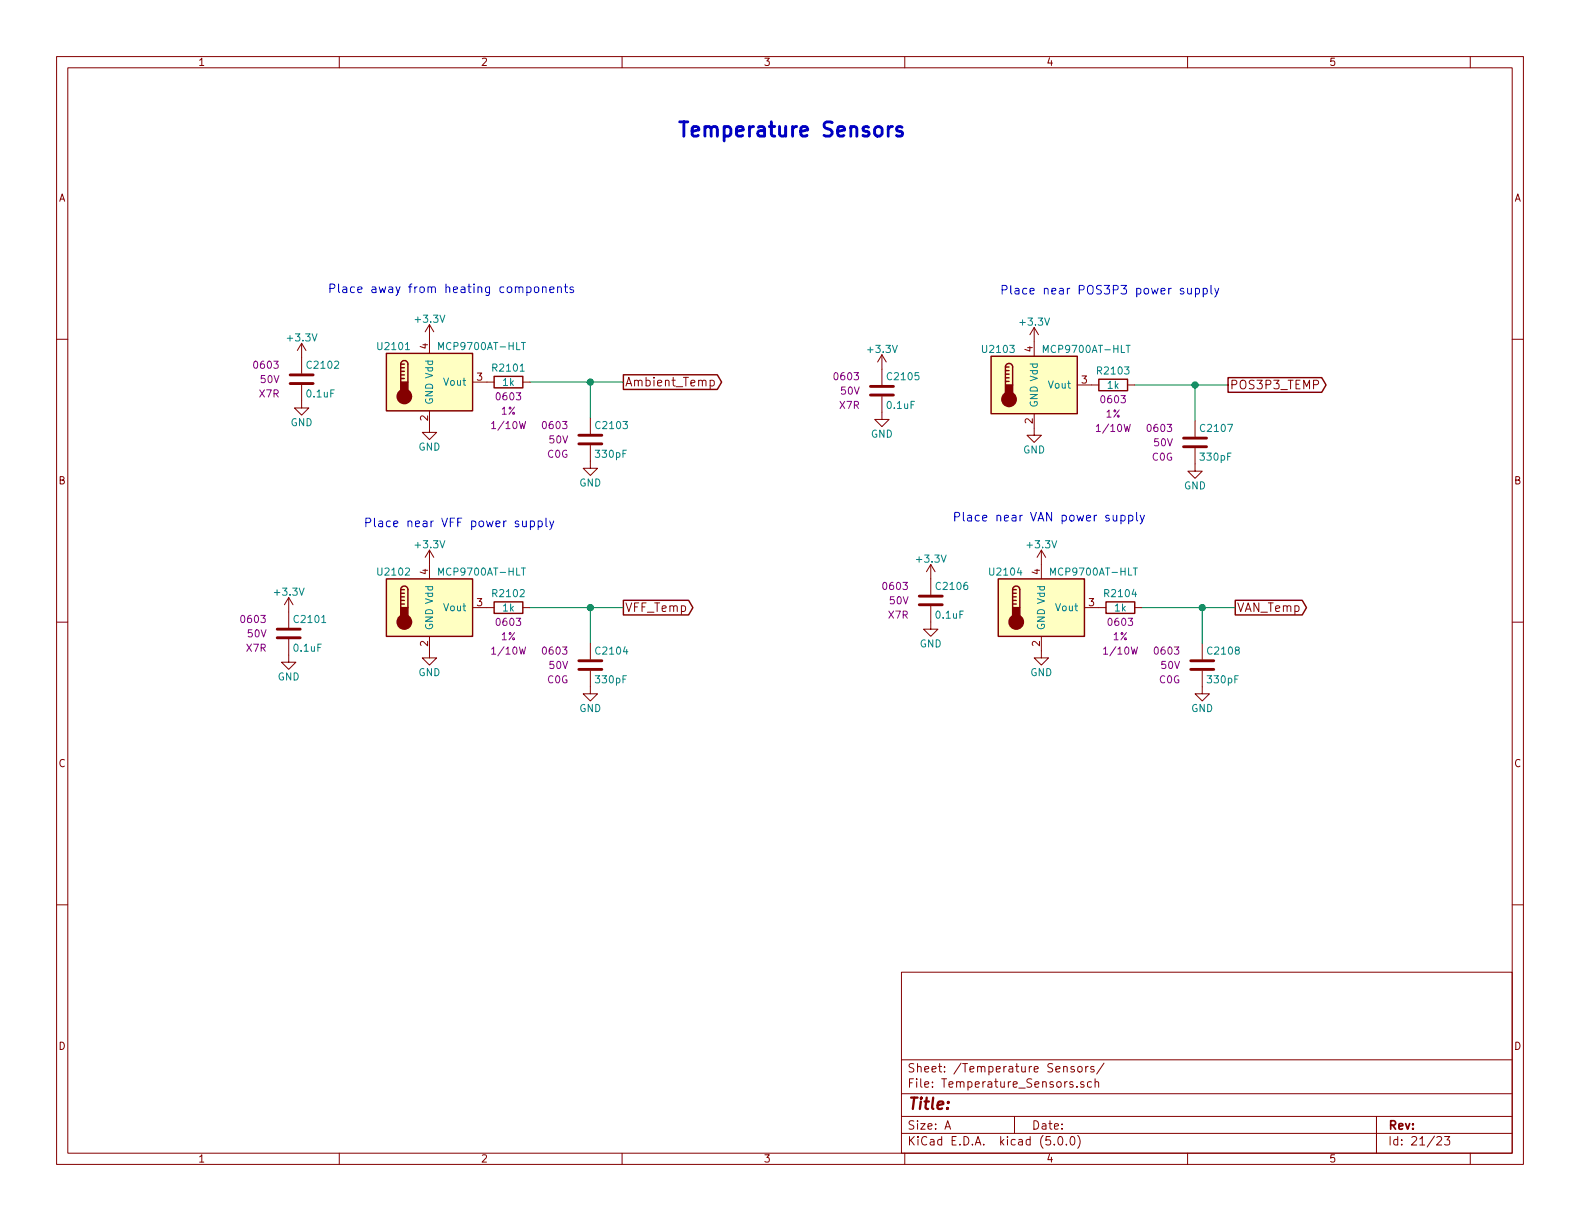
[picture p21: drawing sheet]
<svg xmlns="http://www.w3.org/2000/svg" width="279mm" height="216mm" viewBox="0 0 279 216" stroke-linecap="round" stroke-linejoin="round" font-family="sans-serif">
<defs><g id="words">
<text font-size="3.5" fill="#0000c2" x="119.6" y="24.2">Temperature Sensors</text>
<text font-size="2.8" fill="#840000" x="160.4" y="196.2">Title:</text>
<g font-size="2.1" fill="#0000c2">
<text x="57.9" y="51.8">Place away from heating components</text>
<text x="176.8" y="52.1">Place near POS3P3 power supply</text>
<text x="64.3" y="93.2">Place near VFF power supply</text>
<text x="168.4" y="92.2">Place near VAN power supply</text>
</g>
<g font-size="2.1" fill="#840000">
<text x="110.5" y="68.3">Ambient_Temp</text>
<text x="217.4" y="68.8">POS3P3_TEMP</text>
<text x="110.5" y="108.2">VFF_Temp</text>
<text x="218.7" y="108.2">VAN_Temp</text>
<text x="160.4" y="189.6">Sheet: /Temperature Sensors/</text>
<text x="160.4" y="192.3">File: Temperature_Sensors.sch</text>
<text x="160.4" y="202.5">KiCad E.D.A. kicad (5.0.0)</text>
<text x="160.4" y="199.7">Size: A</text>
<text x="182.4" y="199.7">Date:</text>
<text x="245.4" y="199.7">Rev:</text>
<text x="245.4" y="202.5">Id: 21/23</text>
</g>
<g font-size="1.8" fill="#840000">
<text x="35" y="11.6">1</text>
<text x="85" y="11.6">2</text>
<text x="135" y="11.6">3</text>
<text x="185" y="11.6">4</text>
<text x="235" y="11.6">5</text>
<text x="10.4" y="35.6">A</text>
<text x="267.8" y="35.6">A</text>
<text x="75.7" y="61.7" transform="rotate(-90 75.7 61.7)">4</text>
<text x="182.6" y="62.2" transform="rotate(-90 182.6 62.2)">4</text>
<text x="84.4" y="67.3">3</text>
<text x="191.3" y="67.8">3</text>
<text x="75.7" y="74.4" transform="rotate(-90 75.7 74.4)">2</text>
<text x="182.6" y="74.9" transform="rotate(-90 182.6 74.9)">2</text>
<text x="10.4" y="85.6">B</text>
<text x="267.8" y="85.6">B</text>
<text x="75.7" y="101.6" transform="rotate(-90 75.7 101.6)">4</text>
<text x="183.9" y="101.6" transform="rotate(-90 183.9 101.6)">4</text>
<text x="84.4" y="107.2">3</text>
<text x="192.6" y="107.2">3</text>
<text x="75.7" y="114.3" transform="rotate(-90 75.7 114.3)">2</text>
<text x="183.9" y="114.3" transform="rotate(-90 183.9 114.3)">2</text>
<text x="10.4" y="135.6">C</text>
<text x="267.8" y="135.6">C</text>
<text x="10.4" y="185.6">D</text>
<text x="267.8" y="185.6">D</text>
<text x="35" y="205.5">1</text>
<text x="85" y="205.5">2</text>
<text x="135" y="205.5">3</text>
<text x="185" y="205.5">4</text>
<text x="235" y="205.5">5</text>
</g>
<g font-size="1.8" fill="#008484">
<text x="73.6" y="57.1">+3.3V</text>
<text x="180.5" y="57.6">+3.3V</text>
<text x="51" y="60.4">+3.3V</text>
<text x="54.5" y="65.2">C2102</text>
<text x="67" y="61.9">U2101</text>
<text x="78.1" y="61.9">MCP9700AT-HLT</text>
<text x="87.3" y="65.7">R2101</text>
<text x="153.6" y="62.4">+3.3V</text>
<text x="173.9" y="62.4">U2103</text>
<text x="185" y="62.4">MCP9700AT-HLT</text>
<text x="54.4" y="70.3">0.1uF</text>
<text x="76.6" y="71.6" transform="rotate(-90 76.6 71.6)">GND Vdd</text>
<text x="78.6" y="68.2">Vout</text>
<text x="89" y="68.2">1k</text>
<text x="157.1" y="67.2">C2105</text>
<text x="185.5" y="68.7">Vout</text>
<text x="194.3" y="66.2">R2103</text>
<text x="195.9" y="68.8">1k</text>
<text x="51.4" y="75.4">GND</text>
<text x="105.6" y="75.9">C2103</text>
<text x="154" y="77.4">GND</text>
<text x="157" y="72.3">0.1uF</text>
<text x="183.5" y="72.1" transform="rotate(-90 183.5 72.1)">GND Vdd</text>
<text x="212.5" y="76.4">C2107</text>
<text x="74" y="79.7">GND</text>
<text x="105.5" y="80.9">330pF</text>
<text x="180.9" y="80.2">GND</text>
<text x="212.4" y="81.5">330pF</text>
<text x="102.4" y="86">GND</text>
<text x="209.4" y="86.5">GND</text>
<text x="67" y="101.8">U2102</text>
<text x="73.6" y="97">+3.3V</text>
<text x="78.1" y="101.8">MCP9700AT-HLT</text>
<text x="162.3" y="99.5">+3.3V</text>
<text x="175.2" y="101.8">U2104</text>
<text x="181.8" y="97">+3.3V</text>
<text x="186.3" y="101.8">MCP9700AT-HLT</text>
<text x="48.7" y="105.3">+3.3V</text>
<text x="87.3" y="105.6">R2102</text>
<text x="165.8" y="104.3">C2106</text>
<text x="195.5" y="105.6">R2104</text>
<text x="52.2" y="110.2">C2101</text>
<text x="76.6" y="111.5" transform="rotate(-90 76.6 111.5)">GND Vdd</text>
<text x="78.6" y="108.1">Vout</text>
<text x="89" y="108.1">1k</text>
<text x="165.6" y="109.4">0.1uF</text>
<text x="184.8" y="111.5" transform="rotate(-90 184.8 111.5)">GND Vdd</text>
<text x="186.8" y="108.1">Vout</text>
<text x="197.2" y="108.1">1k</text>
<text x="52.1" y="115.2">0.1uF</text>
<text x="74" y="119.6">GND</text>
<text x="105.6" y="115.7">C2104</text>
<text x="162.6" y="114.5">GND</text>
<text x="182.2" y="119.6">GND</text>
<text x="213.8" y="115.7">C2108</text>
<text x="49.1" y="120.3">GND</text>
<text x="102.4" y="125.9">GND</text>
<text x="105.5" y="120.8">330pF</text>
<text x="210.6" y="125.9">GND</text>
<text x="213.7" y="120.8">330pF</text>
</g>
<g font-size="1.8" fill="#840084">
<text x="45.1" y="65.2">0603</text>
<text x="45.9" y="70.3">X7R</text>
<text x="46.1" y="67.7">50V</text>
<text x="88" y="70.8">0603</text>
<text x="147.7" y="67.2">0603</text>
<text x="148.7" y="69.8">50V</text>
<text x="194.9" y="71.3">0603</text>
<text x="87.4" y="75.9">1/10W</text>
<text x="88.6" y="73.3">1%</text>
<text x="96.1" y="75.9">0603</text>
<text x="148.5" y="72.3">X7R</text>
<text x="194.3" y="76.4">1/10W</text>
<text x="195.6" y="73.8">1%</text>
<text x="203.1" y="76.4">0603</text>
<text x="96.8" y="80.9">C0G</text>
<text x="97.2" y="78.4">50V</text>
<text x="203.8" y="81.5">C0G</text>
<text x="204.1" y="78.9">50V</text>
<text x="156.3" y="104.3">0603</text>
<text x="157.4" y="106.9">50V</text>
<text x="42.8" y="110.2">0603</text>
<text x="43.8" y="112.7">50V</text>
<text x="88" y="110.7">0603</text>
<text x="88.6" y="113.2">1%</text>
<text x="157.1" y="109.4">X7R</text>
<text x="196.2" y="110.7">0603</text>
<text x="196.8" y="113.2">1%</text>
<text x="43.6" y="115.2">X7R</text>
<text x="87.4" y="115.7">1/10W</text>
<text x="96.1" y="115.7">0603</text>
<text x="97.2" y="118.3">50V</text>
<text x="195.6" y="115.7">1/10W</text>
<text x="204.3" y="115.7">0603</text>
<text x="205.4" y="118.3">50V</text>
<text x="96.8" y="120.8">C0G</text>
<text x="205" y="120.8">C0G</text>
</g>
</g></defs>
<g fill="none" stroke="#840000" stroke-width=".18">
<path d="M10 10h259.4v195.9h-259.4zM12 12h255.4v191.9h-255.4zM60 10v2M110 10v2M160 10v2M210 10v2M260 10v2M10 60h2M75.9 57.4v5.1M75.9 57.4l-.7 1.3M75.9 57.4l.8 1.3M182.9 57.9v5.1"/>
<path d="M182.9 57.9l-.8 1.3M182.9 57.9l.7 1.3M267.4 60h2M53.3 68.1v4h1.3l-1.3 1.3-1.2-1.3h1.2M53.3 60.7v5.3M53.3 60.7l-.7 1.3M53.3 60.7l.8 1.3M75.9 72.6v3.9h1.3l-1.3 1.2-1.2-1.2h1.2M83.6 67.6h3.8M92.5 67.6h1.2M104.4 78.7v4.1h1.3l-1.3 1.3-1.3-1.3h1.3M104.4 73.9v2.8"/>
<path d="M125.6 67.3l.4-.1 .2 .2v.7a.48 .48 0 0 1-.6 .1M125.6 67.2v1.6M156 70.1v4.1h1.2l-1.2 1.2-1.3-1.2h1.3M156 62.7v5.4M156 62.7l-.8 1.3M156 62.7l.7 1.3M182.9 73.2v3.8h1.2l-1.2 1.2-1.3-1.2h1.3M190.5 68.1h3.8M199.4 68.1h1.3M211.3 79.2v4.1h1.3l-1.3 1.3-1.2-1.3h1.2M211.3 74.4v2.8M75.9 97.3v5.1"/>
<path d="M75.9 97.3l-.7 1.3M75.9 97.3l.8 1.3M164.6 99.8v5.4M164.6 99.8l-.8 1.3M164.6 99.8l.8 1.3M184.1 97.3v5.1M184.1 97.3l-.7 1.3M184.1 97.3l.8 1.3M10 110h2M51.1 113v4.1h1.2l-1.2 1.3-1.3-1.3h1.3M51.1 105.7v5.3M51.1 105.7l-.8 1.2"/>
<path d="M51.1 105.7l.7 1.2M75.9 112.5v3.8h1.3l-1.3 1.3-1.2-1.3h1.2M83.6 107.4h3.8M92.5 107.4h1.2M104.4 118.6v4.1h1.3l-1.3 1.3-1.3-1.3h1.3M104.4 113.8v2.8M164.6 107.2v4.1h1.3l-1.3 1.2-1.3-1.2h1.3M184.1 112.5v3.8h1.3l-1.3 1.3-1.2-1.3h1.2M191.8 107.4h3.8M200.7 107.4h1.2M212.6 118.6v4.1h1.3l-1.3 1.3-1.3-1.3h1.3M212.6 113.8v2.8"/>
<path d="M267.4 110h2M10 160h2M267.4 160h2M159.4 171.9h108v32h-108zM159.4 197.4h108M159.4 193.4h108M159.4 187.4h108M167.1 199.7l.5-1.5 .5 1.5M167.2 199.2h.8M179.4 197.4v3M189.9 188.6a.37 .37 0 0 0-.5 .2v.2l.5 .1 .1 .2-.2 .3-.4-.1M190.4 192.1v.2"/>
<path d="M190.7 188.7l.2-.1 .4 .1v.7l-.2 .2-.4-.2zM191.6 191.3h-.3l-.2 .2 .1 .2 .4 .1v.4h-.5M192 188.6v1M192.4 188.6l-.4 .2M193 191.3h-.4l-.3 .2 .1 .6 .2 .2 .4-.1M193.4 188.6h-.3l-.2 .2v.2l.5 .1v.4h-.5M193.6 191.4l.3-.1h.3l.1 1M193.6 190.8v1.5M195.2 188l-1.3 1.9M243.4 197.4v6.5M60 203.9v2M110 203.9v2"/>
<path d="M159.4 200.4h108M160 203.9v2M186.4 202.3v.2M187.2 201.1l.4-.1a.94 .94 0 0 1 0 1.5 .79 .79 0 0 1-.4-1.4zM188.6 202.3v.2M189.4 201.1l.3-.1a.94 .94 0 0 1 0 1.5 .82 .82 0 0 1-.3-1.4zM190.6 200.8a1.71 1.71 0 0 1 0 2.2M210 203.9v2M254.1 201.1l.2-.1h.4l.2 .4-.9 1.1h.9M255.4 201h1l-.5 .5 .4 .2v.6l-.2 .2-.7-.2M260 203.9v2"/>
</g>
<g fill="#ffffc2" stroke="#ffffc2" stroke-width=".18">
<path d="M68.3 62.5h15.3v10.1h-15.3z"/>
<path d="M68.3 102.4h15.3v10.1h-15.3z"/>
<path d="M175.3 63h15.2v10.2h-15.2z"/>
<path d="M176.5 102.4h15.3v10.1h-15.3z"/>
</g>
<g fill="none" stroke="#840000" stroke-width=".25">
<path d="M68.3 62.5h15.3v10.1h-15.3zM70.9 64.4a.63 .63 0 0 1 .6-.6 .63 .63 0 0 1 .6 .6v3.2M70.9 66.9h.6M70.9 66.3h.6M70.9 65.7h.6M70.9 65h.6M70.9 64.4v3.2M70.9 64.4h.6M87.4 66.5h5.1v2.1h-5.1zM110.2 66.3h16.6l.8 1.3-.8 1.3h-16.6zM175.3 63h15.2v10.2h-15.2zM177.8 64.9a.63 .63 0 0 1 .6-.6 .63 .63 0 0 1 .7 .6v3.2"/>
<path d="M177.8 67.4h.6M177.8 66.8h.6M177.8 66.2h.6M177.8 65.5h.6M177.8 64.9v3.2M177.8 64.9h.6M194.3 67.1h5.1v2h-5.1zM217.2 66.8h16.5l.8 1.3-.8 1.3h-16.5zM68.3 102.4h15.3v10.1h-15.3zM70.9 104.3a.63 .63 0 0 1 .6-.7 .63 .63 0 0 1 .6 .7v3.1M70.9 104.3v3.1M70.9 106.8h.6"/>
<path d="M70.9 106.2h.6M70.9 105.5h.6M70.9 104.9h.6M70.9 104.3h.6M87.4 106.4h5.1v2.1h-5.1zM110.2 106.1h11.6l.7 1.3-.7 1.3h-11.6zM176.5 102.4h15.3v10.1h-15.3zM179.1 104.3a.63 .63 0 0 1 .6-.7 .63 .63 0 0 1 .6 .7v3.1M179.1 106.8h.6M179.1 106.2h.6M179.1 105.5h.6M179.1 104.9h.6"/>
<path d="M179.1 104.3h.6M179.1 104.3v3.1M195.6 106.4h5.1v2.1h-5.1zM218.4 106.1h11.9l.7 1.3-.7 1.3h-11.9z"/>
</g>
<g fill="#840000" stroke="#840000" stroke-width=".25">
<path d="M70.9 67.6h1.2v1.9h-1.2z"/>
<path d="M70.9 107.4h1.2v1.9h-1.2z"/>
<path d="M177.8 68.1h1.3v1.9h-1.3z"/>
<path d="M179.1 107.4h1.2v1.9h-1.2z"/>
<circle cx="71.5" cy="70.1" r="1.27"/>
<circle cx="71.5" cy="110" r="1.27"/>
<circle cx="178.4" cy="70.6" r="1.27"/>
<circle cx="179.7" cy="110" r="1.27"/>
</g>
<path d="M92.2 60.6h.7M199.1 61.1h.7M92.2 100.4h.7M200.4 100.4h.7" fill="none" stroke="#008484" stroke-width=".18"/>
<path d="M93.7 67.6h16.5M104.4 67.6v6.3M200.7 68.1h16.5M211.3 68.1v6.3M93.7 107.4h16.5M104.4 107.4v6.4M201.9 107.4h16.5M212.6 107.4v6.4" fill="none" stroke="#008400" stroke-width=".18"/>
<g fill="#008400" stroke="#008400" stroke-width=".25">
<circle cx="104.4" cy="67.6" r=".51"/>
<circle cx="104.4" cy="107.4" r=".51"/>
<circle cx="211.3" cy="68.1" r=".51"/>
<circle cx="212.6" cy="107.4" r=".51"/>
</g>
<g fill="none" stroke="#840000" stroke-width=".51">
<path d="M51.3 67.8h4.1M51.3 66.3h4.1M102.4 78.5h4M102.4 77h4M153.9 69.9h4.1M153.9 68.3h4.1M209.3 79h4.1M209.3 77.5h4.1M49 112.8h4.1M49 111.3h4.1M102.4 118.4h4M102.4 116.8h4"/>
<path d="M162.6 106.9h4M162.6 105.4h4M210.6 118.4h4M210.6 116.8h4"/>
</g>
<g fill="none" stroke="#0000c2" stroke-width=".18">
<path d="M94.5 50.9l.3-.2 .4 .2 .1 .5-.2 .3h-.3l-.3-.1zM95.9 50.9l.2-.2 .4 .1 .1 .9M95.9 50.7v1M97.2 51.2l.8-.1-.1-.3-.4-.1-.3 .2 .1 .8h.6M98.6 50.9l.2-.2 .4 .1 .1 .9M98.6 50.7v1M99.8 50.7h.6M100 50.2v1.3l.4 .2M101.4 50.8a.37 .37 0 0 0-.6 .1l.1 .3 .5 .2-.2 .3h-.4M210 51v.8a.37 .37 0 0 0 .3 .2 .37 .37 0 0 0 .4-.2M210.7 51v1M211.4 51.1l.4-.1 .3 .3v.4l-.1 .2h-.6"/>
<path d="M211.4 51v1.5M212.8 51.1l.4-.1 .2 .1v.7a.48 .48 0 0 1-.6 .1M212.8 51v1.5M214.1 50.5v1.3l.3 .2M214.8 51l.4 1M215.5 51l-.5 1.3-.2 .2M92.4 92.1v.8a.37 .37 0 0 0 .3 .3 .37 .37 0 0 0 .4-.2M93.1 92.1v1M93.8 92.2l.4-.1 .3 .3v.4l-.1 .3h-.6M93.8 92.1v1.5M95.2 92.2l.4-.1 .2 .2v.7a.48 .48 0 0 1-.6 .1M95.2 92.1v1.5"/>
<path d="M96.5 91.6v1.3l.3 .2M97.2 92.1l.4 1M97.9 92.1l-.5 1.4-.2 .1M196.8 91.1l.1 .9 .4 .1 .2-.1M197.5 91.1v1M198.2 91.2l.5-.1 .2 .1v.8a.48 .48 0 0 1-.7 0M198.2 91.1v1.5M199.6 91.2l.4-.1 .3 .1v.8a.48 .48 0 0 1-.7 0M199.6 91.1v1.5M201 90.6v1.3l.2 .2M201.6 91.1l.4 1M202.4 91.1l-.5 1.4-.3 .1"/>
</g>
<path d="M157.8 22.4a.69 .69 0 0 0-.7 .5M159.5 22.5l-.6-.1-.3 .1-.1 .2 .1 .4 .9 .2 .1 .3-.1 .4-.2 .1-.8-.1" fill="none" stroke="#0000c2" stroke-width=".51"/>
<use href="#words"/>
</svg>
